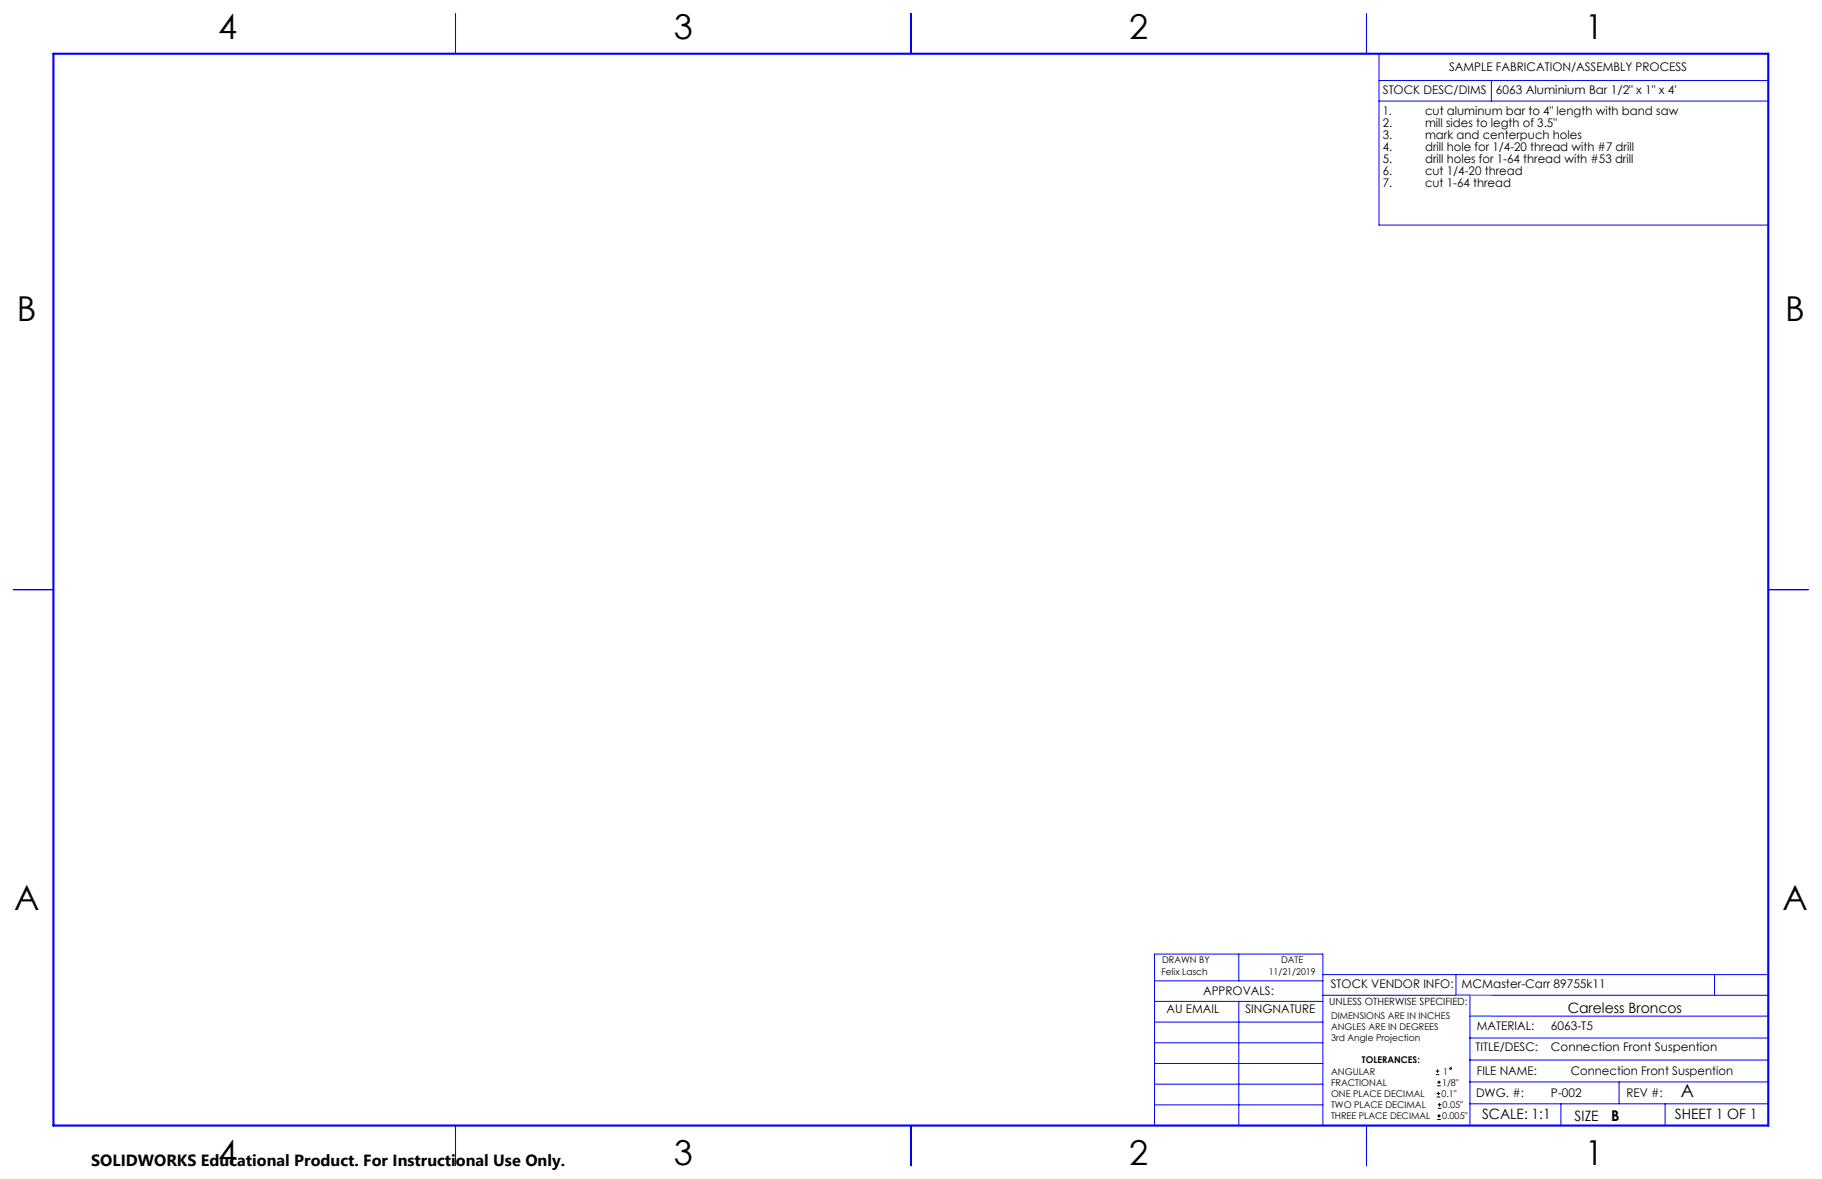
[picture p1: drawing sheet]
<svg xmlns="http://www.w3.org/2000/svg" width="432mm" height="279mm" viewBox="0 0 432 279" stroke-linecap="round" stroke-linejoin="round" font-family="sans-serif">
<defs><g id="words">
<g font-size="8.1">
<text x="51.7" y="9.3">4</text>
<text x="159.7" y="9.3">3</text>
<text x="267.6" y="9.3">2</text>
<text x="375.6" y="9.3">1</text>
<text x="4" y="76">B</text>
<text x="423.1" y="76">B</text>
<text x="3.3" y="215.7">A</text>
<text x="422.4" y="215.7">A</text>
<text x="51.7" y="276">4</text>
<text x="159.7" y="276">3</text>
<text x="267.6" y="276">2</text>
<text x="375.6" y="276">1</text>
</g>
<text font-size="4.2" x="398.4" y="260">A</text>
<text font-size="3.8" x="21.6" y="276.3">SOLIDWORKS Educational Product. For Instructional Use Only.</text>
<text font-size="3.5" x="381.8" y="265.6">B</text>
<g font-size="3.4">
<text x="371.5" y="240.1">Careless Broncos</text>
<text x="351.2" y="265.2">SCALE: 1:1</text>
<text x="373.2" y="265.6">SIZE</text>
<text x="396.9" y="265.2">SHEET 1 OF 1</text>
</g>
<g font-size="2.8">
<text x="343.4" y="16.9">SAMPLE FABRICATION/ASSEMBLY PROCESS</text>
<text x="327.7" y="22.3">STOCK DESC/DIMS</text>
<text x="354.5" y="22.2">6063 Aluminium Bar 1/2&quot; x 1&quot; x 4'</text>
<text x="327.7" y="27.3">1.</text>
<text x="337.7" y="27.3">cut aluminum bar to 4&quot; length with band saw</text>
<text x="327.7" y="30.1">2.</text>
<text x="327.7" y="33">3.</text>
<text x="327.7" y="35.8">4.</text>
<text x="337.7" y="30.1">mill sides to legth of 3.5&quot;</text>
<text x="337.7" y="33">mark and centerpuch holes</text>
<text x="337.7" y="35.8">drill hole for 1/4-20 thread with #7 drill</text>
<text x="327.7" y="38.6">5.</text>
<text x="327.7" y="41.4">6.</text>
<text x="337.7" y="38.6">drill holes for 1-64 thread with #53 drill</text>
<text x="337.7" y="41.4">cut 1/4-20 thread</text>
<text x="327.7" y="44.3">7.</text>
<text x="337.7" y="44.3">cut 1-64 thread</text>
<text x="285.1" y="235.7">APPROVALS:</text>
<text x="315.4" y="234.1">STOCK VENDOR INFO:</text>
<text x="346.4" y="234.1">MCMaster-Carr 89755k11</text>
<text x="276.5" y="240.1">AU EMAIL</text>
<text x="295.1" y="240.1">SINGNATURE</text>
<text x="350" y="244.1">MATERIAL:</text>
<text x="367.6" y="244.1">6063-T5</text>
<text x="349.7" y="249.2">TITLE/DESC:</text>
<text x="367.6" y="249.2">Connection Front Suspention</text>
<text x="350" y="254.7">FILE NAME:</text>
<text x="372.3" y="254.8">Connection Front Suspention</text>
<text x="349.8" y="260">DWG. #:</text>
<text x="367.6" y="260">P-002</text>
<text x="385.5" y="260">REV #:</text>
</g>
<text font-size="2.4" x="315" y="238.1">UNLESS OTHERWISE SPECIFIED:</text>
<g font-size="2.2">
<text x="275.3" y="231.1">Felix Lasch</text>
<text x="275.4" y="228.2">DRAWN BY</text>
<text x="300.7" y="231.1">11/21/2019</text>
<text x="303.6" y="228.2">DATE</text>
<text x="315.4" y="241.4">DIMENSIONS ARE IN INCHES</text>
<text x="315.4" y="244">ANGLES ARE IN DEGREES</text>
<text x="315.4" y="246.7">3rd Angle Projection</text>
<text x="322.8" y="252">TOLERANCES:</text>
<text x="315.4" y="254.6">ANGULAR</text>
<text x="315.4" y="257.3">FRACTIONAL</text>
<text x="341.8" y="257.3">1/8&quot;</text>
<text x="342" y="254.6">1</text>
<text x="315.4" y="262.6">TWO PLACE DECIMAL</text>
<text x="315.4" y="260">ONE PLACE DECIMAL</text>
<text x="341.6" y="260">0.1&quot;</text>
<text x="341.9" y="262.6">0.05&quot;</text>
<text x="315.4" y="265.3">THREE PLACE DECIMAL</text>
<text x="341.8" y="265.3">0.005&quot;</text>
</g>
</g></defs>
<g fill="none" stroke="#000" stroke-width=".24">
<path d="M340.3 254.7h.8M340.3 253.8h.8M340.5 260h.8M340.5 259.2h.8M340.6 257.3h.9M340.6 256.5h.9M340.7 253.4v.8M340.9 258.7v.8M341 256.1v.8M340.6 265.3h.9M340.6 264.4h.9M340.7 262.6h.9"/>
<path d="M340.7 261.8h.9M341 264v.9M341.2 261.4v.8"/>
<circle cx="343.8" cy="253.2" r=".2"/>
</g>
<g fill="none" stroke="#00f" stroke-width=".24">
<path d="M326.8 19.1h92.3M326.8 12.7v40.6h92.3M353.4 19.1v4.9M326.8 24h92.3M273.6 232.4h39.9M273.6 237.3h39.9M293.6 226.1v6.3M293.6 237.3v29.4M313.5 235.9h105.6M313.5 231h105.6M345.1 231v4.9M348.4 235.9v30.9"/>
<path d="M406.3 231v4.9M273.6 242.2h39.9M273.6 247.1h39.9M273.6 252h39.9M273.6 256.9h39.9M348.4 246h70.7M348.4 256.4h70.7M348.4 251.2h70.7M348.4 240.8h70.7M383.7 256.4v5.2M273.6 261.8h39.9M313.5 266.7v-40.6h-39.9v40.6h74.4"/>
<path d="M348.4 261.6h70.7M369.9 261.6v5.2M394.6 261.6v5.2"/>
</g>
<path d="M108 3.2v9.5M215.9 3.2v9.5M323.8 3.2v9.5M3.1 139.7h9.6M419.1 139.7h9.5M108 266.7v9.6M215.9 266.7v9.6M323.8 266.7v9.6" fill="none" stroke="#00f" stroke-width=".25"/>
<path d="M12.7 12.7h406.4v254h-406.4z" fill="none" stroke="#00f" stroke-width=".5"/>
<path d="M345.1 235.9h8.3M348.4 240.8h5" fill="none" stroke="#53a9ff" stroke-width=".24"/>
<use href="#words"/>
</svg>
